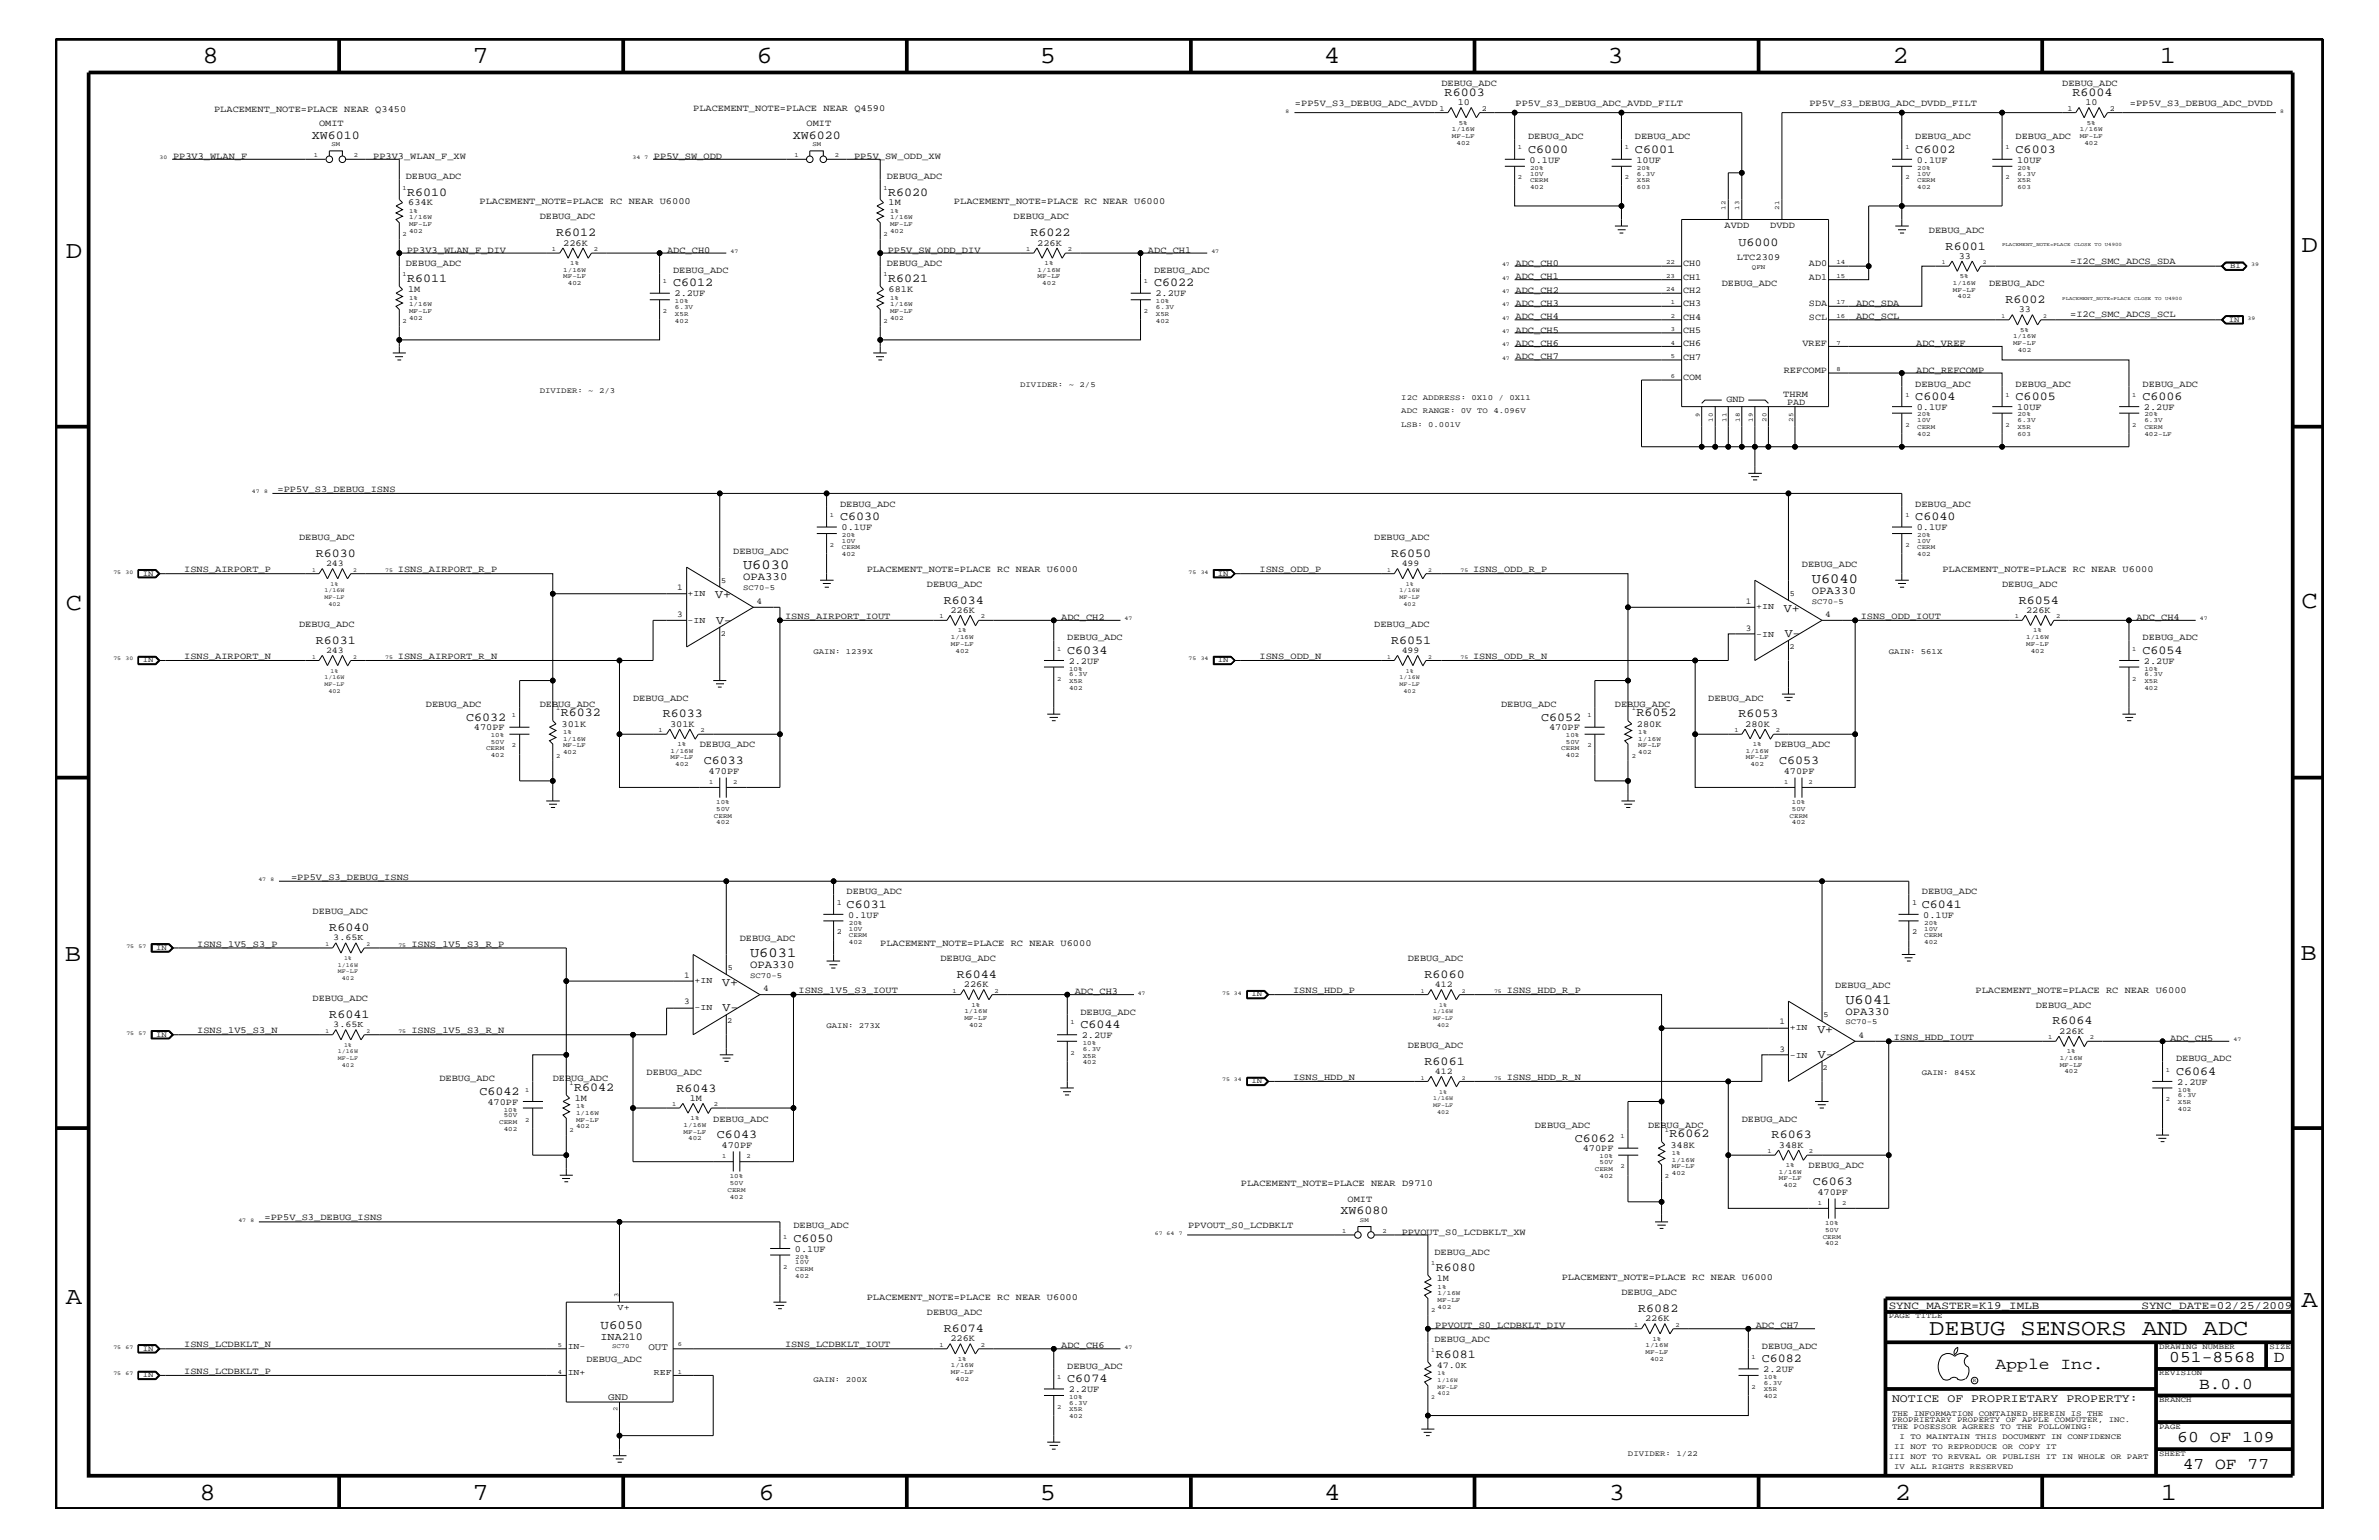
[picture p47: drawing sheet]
<svg xmlns="http://www.w3.org/2000/svg" width="432mm" height="279mm" viewBox="0 0 432 279" stroke-linecap="round" stroke-linejoin="round" font-family="sans-serif">
<defs><g id="words">
<g font-size="4.5">
<text x="36.7" y="11.5">8</text>
<text x="85.8" y="11.5">7</text>
<text x="137.3" y="11.5">6</text>
<text x="188.7" y="11.5">5</text>
<text x="240.3" y="11.5">4</text>
<text x="291.8" y="11.5">3</text>
<text x="343.5" y="11.5">2</text>
<text x="392" y="11.5">1</text>
<text x="11.9" y="46.8">D</text>
<text x="417.7" y="45.7">D</text>
<text x="11.9" y="110.6">C</text>
<text x="417.7" y="110.3">C</text>
<text x="11.8" y="174.3">B</text>
<text x="417.6" y="174.2">B</text>
<text x="11.9" y="236.7">A</text>
<text x="417.7" y="237.1">A</text>
<text x="36.2" y="272.1">8</text>
<text x="85.8" y="272.1">7</text>
<text x="137.7" y="272.1">6</text>
<text x="188.7" y="272.1">5</text>
<text x="240.4" y="272.1">4</text>
<text x="292" y="272.1">3</text>
<text x="343.9" y="272.1">2</text>
<text x="392.2" y="272.1">1</text>
</g>
<text font-size="4.1" x="350.2" y="242.3">DEBUG SENSORS AND ADC</text>
<g font-size="3">
<text x="362.2" y="248.4">Apple Inc.</text>
<text x="393.7" y="247.1">051-8568</text>
<text x="399.2" y="252">B.0.0</text>
<text x="412.7" y="247.1">D</text>
<text x="395.2" y="261.6">60 OF 109</text>
<text x="396.2" y="266.6">47 OF 77</text>
</g>
<g font-size="2.5">
<text x="134.9" y="103.3">U6030</text>
<text x="328.8" y="105.8">U6040</text>
<text x="136.1" y="173.7">U6031</text>
<text x="334.9" y="182.1">U6041</text>
</g>
<text font-size="2.3" x="109" y="241.1">U6050</text>
<g font-size="2.2">
<text x="262.2" y="17.4">R6003</text>
<text x="376.2" y="17.4">R6004</text>
<text x="56.6" y="25.2">XW6010</text>
<text x="143.9" y="25.2">XW6020</text>
<text x="277.4" y="27.7">C6000</text>
<text x="296.8" y="27.7">C6001</text>
<text x="347.6" y="27.7">C6002</text>
<text x="365.8" y="27.7">C6003</text>
<text x="73.9" y="35.5">R6010</text>
<text x="161.2" y="35.5">R6020</text>
<text x="100.9" y="42.9">R6012</text>
<text x="187" y="42.9">R6022</text>
<text x="315.6" y="44.6">U6000</text>
<text x="353.1" y="45.3">R6001</text>
<text x="73.9" y="51.3">R6011</text>
<text x="122.2" y="51.9">C6012</text>
<text x="161.2" y="51.3">R6021</text>
<text x="209.5" y="51.9">C6022</text>
<text x="364" y="55">R6002</text>
<text x="347.6" y="72.6">C6004</text>
<text x="365.8" y="72.6">C6005</text>
<text x="388.9" y="72.6">C6006</text>
<text x="152.5" y="94.3">C6030</text>
<text x="347.6" y="94.3">C6040</text>
<text x="57.3" y="101">R6030</text>
<text x="252.5" y="101">R6050</text>
<text x="129.8" y="108.6">V+</text>
<text x="130" y="113.2">V-</text>
<text x="171.3" y="109.5">R6034</text>
<text x="323.8" y="111">V+</text>
<text x="366.4" y="109.5">R6054</text>
<text x="57.3" y="116.8">R6031</text>
<text x="193.7" y="118.6">C6034</text>
<text x="252.5" y="116.8">R6051</text>
<text x="323.9" y="115.6">V-</text>
<text x="388.9" y="118.6">C6054</text>
<text x="84.6" y="130.8">C6032</text>
<text x="101.8" y="130">R6032</text>
<text x="120.3" y="130.2">R6033</text>
<text x="279.7" y="130.8">C6052</text>
<text x="297" y="130">R6052</text>
<text x="315.6" y="130.2">R6053</text>
<text x="127.8" y="138.6">C6033</text>
<text x="322.9" y="138.6">C6053</text>
<text x="153.7" y="164.7">C6031</text>
<text x="348.8" y="164.7">C6041</text>
<text x="59.8" y="168.9">R6040</text>
<text x="131.1" y="178.9">V+</text>
<text x="173.7" y="177.4">R6044</text>
<text x="258.6" y="177.4">R6060</text>
<text x="59.8" y="184.7">R6041</text>
<text x="131.1" y="183.5">V-</text>
<text x="372.5" y="185.9">R6064</text>
<text x="196.1" y="186.5">C6044</text>
<text x="329.9" y="187.4">V+</text>
<text x="329.9" y="192">V-</text>
<text x="104.2" y="197.9">R6042</text>
<text x="258.6" y="193.2">R6061</text>
<text x="395" y="195">C6064</text>
<text x="87" y="198.7">C6042</text>
<text x="122.8" y="198.1">R6043</text>
<text x="130.1" y="206.5">C6043</text>
<text x="285.8" y="207.1">C6062</text>
<text x="303" y="206.4">R6062</text>
<text x="321.6" y="206.5">R6063</text>
<text x="329" y="215">C6063</text>
<text x="243.3" y="220.3">XW6080</text>
<text x="144" y="225.3">C6050</text>
<text x="260.6" y="230.7">R6080</text>
<text x="297.3" y="238">R6082</text>
<text x="171.3" y="241.7">R6074</text>
<text x="193.7" y="250.7">C6074</text>
<text x="260.6" y="246.4">R6081</text>
<text x="319.8" y="247.1">C6082</text>
</g>
<text font-size="2.1" x="343.4" y="254.4">NOTICE OF PROPRIETARY PROPERTY:</text>
<g font-size="2">
<text x="134.9" y="105.3">OPA330</text>
<text x="328.8" y="107.7">OPA330</text>
<text x="136.1" y="175.6">OPA330</text>
<text x="334.9" y="184.1">OPA330</text>
<text x="342.8" y="237.4">SYNC_MASTER=K19_IMLB</text>
<text x="388.7" y="237.4">SYNC_DATE=02/25/2009</text>
</g>
<text font-size="1.9" x="109" y="243.1">INA210</text>
<g font-size="1.8">
<text x="117.7" y="244.9">OUT</text>
<text x="110.4" y="253.9">GND</text>
</g>
<g font-size="1.7">
<text x="261.6" y="15.6">DEBUG_ADC</text>
<text x="374.3" y="15.6">DEBUG_ADC</text>
<text x="38.9" y="20.3">PLACEMENT_NOTE=PLACE NEAR Q3450</text>
<text x="57.9" y="22.9">OMIT</text>
<text x="125.8" y="20.1">PLACEMENT_NOTE=PLACE NEAR Q4590</text>
<text x="146.4" y="22.9">OMIT</text>
<text x="235" y="19.2">=PP5V_S3_DEBUG_ADC_AVDD</text>
<text x="264.6" y="19.1">10</text>
<text x="275.1" y="19.2">PP5V_S3_DEBUG_ADC_AVDD_FILT</text>
<text x="328.4" y="19.2">PP5V_S3_DEBUG_ADC_DVDD_FILT</text>
<text x="378.5" y="19.1">10</text>
<text x="386.6" y="19.2">=PP5V_S3_DEBUG_ADC_DVDD</text>
<text x="31.4" y="28.9">PP3V3_WLAN_F</text>
<text x="67.7" y="28.9">PP3V3_WLAN_F_XW</text>
<text x="118.7" y="28.9">PP5V_SW_ODD</text>
<text x="155" y="28.9">PP5V_SW_ODD_XW</text>
<text x="277.4" y="25.3">DEBUG_ADC</text>
<text x="277.6" y="29.5">0.1UF</text>
<text x="296.8" y="25.3">DEBUG_ADC</text>
<text x="297" y="29.5">10UF</text>
<text x="347.6" y="25.3">DEBUG_ADC</text>
<text x="347.9" y="29.5">0.1UF</text>
<text x="365.8" y="25.3">DEBUG_ADC</text>
<text x="366.1" y="29.5">10UF</text>
<text x="73.7" y="32.5">DEBUG_ADC</text>
<text x="161" y="32.5">DEBUG_ADC</text>
<text x="74.1" y="37.3">634K</text>
<text x="87" y="37">PLACEMENT_NOTE=PLACE RC NEAR U6000</text>
<text x="98" y="39.8">DEBUG_ADC</text>
<text x="161.3" y="37.3">1M</text>
<text x="173.1" y="37">PLACEMENT_NOTE=PLACE RC NEAR U6000</text>
<text x="184" y="39.8">DEBUG_ADC</text>
<text x="313" y="41.4">AVDD</text>
<text x="321.3" y="41.4">DVDD</text>
<text x="73.8" y="45.8">PP3V3_WLAN_F_DIV</text>
<text x="102.2" y="44.6">226K</text>
<text x="121.1" y="45.8">ADC_CH0</text>
<text x="161.1" y="45.8">PP5V_SW_ODD_DIV</text>
<text x="188.3" y="44.6">226K</text>
<text x="208.4" y="45.8">ADC_CH1</text>
<text x="315.3" y="47.1">LTC2309</text>
<text x="350.1" y="42.3">DEBUG_ADC</text>
<text x="355.5" y="47">33</text>
<text x="375.8" y="47.9">=I2C_SMC_ADCS_SDA</text>
<text x="73.7" y="48.3">DEBUG_ADC</text>
<text x="74.1" y="53">1M</text>
<text x="122.2" y="49.6">DEBUG_ADC</text>
<text x="122.4" y="53.8">2.2UF</text>
<text x="161" y="48.3">DEBUG_ADC</text>
<text x="161.3" y="53">681K</text>
<text x="209.5" y="49.6">DEBUG_ADC</text>
<text x="209.7" y="53.8">2.2UF</text>
<text x="275.1" y="48.3">ADC_CH0</text>
<text x="275.1" y="50.7">ADC_CH1</text>
<text x="275.1" y="53.1">ADC_CH2</text>
<text x="305.5" y="48.3">CH0</text>
<text x="305.5" y="50.7">CH1</text>
<text x="305.5" y="53.2">CH2</text>
<text x="312.5" y="51.9">DEBUG_ADC</text>
<text x="328.3" y="48.3">AD0</text>
<text x="328.3" y="50.7">AD1</text>
<text x="361" y="51.9">DEBUG_ADC</text>
<text x="275.1" y="57.9">ADC_CH4</text>
<text x="275.1" y="55.6">ADC_CH3</text>
<text x="305.5" y="55.6">CH3</text>
<text x="305.5" y="58">CH4</text>
<text x="328.3" y="55.6">SDA</text>
<text x="328.3" y="58">SCL</text>
<text x="336.9" y="57.9">ADC_SCL</text>
<text x="336.9" y="55.6">ADC_SDA</text>
<text x="366.4" y="56.7">33</text>
<text x="375.8" y="57.6">=I2C_SMC_ADCS_SCL</text>
<text x="275.1" y="60.4">ADC_CH5</text>
<text x="275.1" y="65.2">ADC_CH7</text>
<text x="275.1" y="62.9">ADC_CH6</text>
<text x="305.5" y="60.4">CH5</text>
<text x="305.5" y="62.9">CH6</text>
<text x="305.5" y="65.3">CH7</text>
<text x="327.2" y="62.9">VREF</text>
<text x="347.8" y="62.9">ADC_VREF</text>
<text x="305.5" y="68.9">COM</text>
<text x="323.8" y="67.7">REFCOMP</text>
<text x="347.6" y="70.1">DEBUG_ADC</text>
<text x="347.8" y="67.7">ADC_REFCOMP</text>
<text x="365.8" y="70.1">DEBUG_ADC</text>
<text x="388.9" y="70.1">DEBUG_ADC</text>
<text x="313.4" y="73">GND</text>
<text x="323.7" y="72.1">THRM</text>
<text x="324.4" y="73.4">PAD</text>
<text x="347.9" y="74.4">0.1UF</text>
<text x="366.1" y="74.4">10UF</text>
<text x="389.1" y="74.4">2.2UF</text>
<text x="50.4" y="89.3">=PP5V_S3_DEBUG_ISNS</text>
<text x="152.5" y="92">DEBUG_ADC</text>
<text x="347.6" y="92">DEBUG_ADC</text>
<text x="54.3" y="98">DEBUG_ADC</text>
<text x="133.1" y="100.4">DEBUG_ADC</text>
<text x="152.7" y="96.2">0.1UF</text>
<text x="249.4" y="98">DEBUG_ADC</text>
<text x="347.9" y="96.2">0.1UF</text>
<text x="33.4" y="103.8">ISNS_AIRPORT_P</text>
<text x="72.2" y="103.8">ISNS_AIRPORT_R_P</text>
<text x="157.3" y="103.7">PLACEMENT_NOTE=PLACE RC NEAR U6000</text>
<text x="168.2" y="106.5">DEBUG_ADC</text>
<text x="228.6" y="103.8">ISNS_ODD_P</text>
<text x="267.4" y="103.8">ISNS_ODD_R_P</text>
<text x="327.1" y="102.9">DEBUG_ADC</text>
<text x="352.6" y="103.7">PLACEMENT_NOTE=PLACE RC NEAR U6000</text>
<text x="363.4" y="106.5">DEBUG_ADC</text>
<text x="54.3" y="113.7">DEBUG_ADC</text>
<text x="142.5" y="112.3">ISNS_AIRPORT_IOUT</text>
<text x="172.5" y="111.2">226K</text>
<text x="192.6" y="112.6">ADC_CH2</text>
<text x="249.4" y="113.7">DEBUG_ADC</text>
<text x="337.7" y="112.3">ISNS_ODD_IOUT</text>
<text x="367.7" y="111.2">226K</text>
<text x="387.8" y="112.6">ADC_CH4</text>
<text x="33.4" y="119.6">ISNS_AIRPORT_N</text>
<text x="72.2" y="119.6">ISNS_AIRPORT_R_N</text>
<text x="193.7" y="116.2">DEBUG_ADC</text>
<text x="228.6" y="119.6">ISNS_ODD_N</text>
<text x="267.4" y="119.6">ISNS_ODD_R_N</text>
<text x="388.9" y="116.2">DEBUG_ADC</text>
<text x="194" y="120.4">2.2UF</text>
<text x="389.1" y="120.4">2.2UF</text>
<text x="77.3" y="128.3">DEBUG_ADC</text>
<text x="98" y="128.3">DEBUG_ADC</text>
<text x="101.9" y="131.9">301K</text>
<text x="114.9" y="127.1">DEBUG_ADC</text>
<text x="121.6" y="131.9">301K</text>
<text x="272.5" y="128.3">DEBUG_ADC</text>
<text x="293.1" y="128.3">DEBUG_ADC</text>
<text x="297.1" y="131.9">280K</text>
<text x="310" y="127.1">DEBUG_ADC</text>
<text x="316.8" y="131.9">280K</text>
<text x="86" y="132.5">470PF</text>
<text x="127" y="135.6">DEBUG_ADC</text>
<text x="281.2" y="132.5">470PF</text>
<text x="322.2" y="135.6">DEBUG_ADC</text>
<text x="128.6" y="140.4">470PF</text>
<text x="323.8" y="140.4">470PF</text>
<text x="52.8" y="159.6">=PP5V_S3_DEBUG_ISNS</text>
<text x="56.7" y="165.9">DEBUG_ADC</text>
<text x="153.7" y="162.2">DEBUG_ADC</text>
<text x="153.9" y="166.5">0.1UF</text>
<text x="348.8" y="162.2">DEBUG_ADC</text>
<text x="349.1" y="166.5">0.1UF</text>
<text x="35.8" y="171.7">ISNS_1V5_S3_P</text>
<text x="74.7" y="171.7">ISNS_1V5_S3_R_P</text>
<text x="134.3" y="170.7">DEBUG_ADC</text>
<text x="159.8" y="171.6">PLACEMENT_NOTE=PLACE RC NEAR U6000</text>
<text x="170.7" y="174.4">DEBUG_ADC</text>
<text x="175" y="179.1">226K</text>
<text x="255.5" y="174.4">DEBUG_ADC</text>
<text x="333.1" y="179.3">DEBUG_ADC</text>
<text x="56.7" y="181.6">DEBUG_ADC</text>
<text x="144.9" y="180.2">ISNS_1V5_S3_IOUT</text>
<text x="195.1" y="180.4">ADC_CH3</text>
<text x="196.1" y="184.1">DEBUG_ADC</text>
<text x="234.7" y="180.2">ISNS_HDD_P</text>
<text x="273.5" y="180.2">ISNS_HDD_R_P</text>
<text x="358.6" y="180.1">PLACEMENT_NOTE=PLACE RC NEAR U6000</text>
<text x="369.5" y="182.9">DEBUG_ADC</text>
<text x="35.8" y="187.5">ISNS_1V5_S3_N</text>
<text x="74.7" y="187.5">ISNS_1V5_S3_R_N</text>
<text x="196.3" y="188.3">2.2UF</text>
<text x="255.5" y="190.2">DEBUG_ADC</text>
<text x="343.7" y="188.7">ISNS_HDD_IOUT</text>
<text x="373.8" y="187.6">226K</text>
<text x="393.9" y="188.9">ADC_CH5</text>
<text x="79.8" y="196.2">DEBUG_ADC</text>
<text x="100.3" y="196.2">DEBUG_ADC</text>
<text x="117.3" y="195">DEBUG_ADC</text>
<text x="234.7" y="195.9">ISNS_HDD_N</text>
<text x="273.5" y="195.9">ISNS_HDD_R_N</text>
<text x="395" y="192.6">DEBUG_ADC</text>
<text x="395.1" y="196.8">2.2UF</text>
<text x="88.5" y="200.4">470PF</text>
<text x="104.3" y="199.8">1M</text>
<text x="125.2" y="199.8">1M</text>
<text x="129.5" y="203.5">DEBUG_ADC</text>
<text x="316.1" y="203.5">DEBUG_ADC</text>
<text x="131" y="208.3">470PF</text>
<text x="278.6" y="204.7">DEBUG_ADC</text>
<text x="287.3" y="208.9">470PF</text>
<text x="299.1" y="204.7">DEBUG_ADC</text>
<text x="303.2" y="208.2">348K</text>
<text x="322.9" y="208.2">348K</text>
<text x="225.2" y="215.3">PLACEMENT_NOTE=PLACE NEAR D9710</text>
<text x="328.3" y="211.9">DEBUG_ADC</text>
<text x="48" y="221.4">=PP5V_S3_DEBUG_ISNS</text>
<text x="244.6" y="218">OMIT</text>
<text x="329.9" y="216.9">470PF</text>
<text x="144" y="222.9">DEBUG_ADC</text>
<text x="144.3" y="227.1">0.1UF</text>
<text x="215.6" y="222.9">PPVOUT_S0_LCDBKLT</text>
<text x="254.4" y="224.1">PPVOUT_S0_LCDBKLT_XW</text>
<text x="260.3" y="227.7">DEBUG_ADC</text>
<text x="260.8" y="232.4">1M</text>
<text x="283.5" y="232.2">PLACEMENT_NOTE=PLACE RC NEAR U6000</text>
<text x="157.3" y="235.8">PLACEMENT_NOTE=PLACE RC NEAR U6000</text>
<text x="168.2" y="238.6">DEBUG_ADC</text>
<text x="294.3" y="235">DEBUG_ADC</text>
<text x="298.6" y="239.7">226K</text>
<text x="33.4" y="244.5">ISNS_LCDBKLT_N</text>
<text x="142.5" y="244.5">ISNS_LCDBKLT_IOUT</text>
<text x="172.5" y="243.4">226K</text>
<text x="192.6" y="244.6">ADC_CH6</text>
<text x="260.3" y="243.5">DEBUG_ADC</text>
<text x="260.5" y="241">PPVOUT_S0_LCDBKLT_DIV</text>
<text x="318.7" y="241">ADC_CH7</text>
<text x="319.8" y="244.7">DEBUG_ADC</text>
<text x="33.4" y="249.3">ISNS_LCDBKLT_P</text>
<text x="106.4" y="247.1">DEBUG_ADC</text>
<text x="193.7" y="248.4">DEBUG_ADC</text>
<text x="320" y="248.9">2.2UF</text>
<text x="194" y="252.6">2.2UF</text>
</g>
<g font-size="1.6">
<text x="59.2" y="102.7">243</text>
<text x="122.9" y="107.1">1</text>
<text x="254.4" y="102.7">499</text>
<text x="122.9" y="112">3</text>
<text x="124.8" y="108.1">+IN</text>
<text x="124.8" y="113.1">-IN</text>
<text x="137.3" y="109.5">4</text>
<text x="316.9" y="109.5">1</text>
<text x="318.8" y="110.5">+IN</text>
<text x="331.3" y="112">4</text>
<text x="59.2" y="118.5">243</text>
<text x="254.4" y="118.5">499</text>
<text x="316.9" y="114.4">3</text>
<text x="318.8" y="115.5">-IN</text>
<text x="60.5" y="170.6">3.65K</text>
<text x="124.2" y="177.4">1</text>
<text x="126.1" y="178.4">+IN</text>
<text x="138.5" y="179.9">4</text>
<text x="260.4" y="179.1">412</text>
<text x="124.2" y="182.2">3</text>
<text x="126.1" y="183.3">-IN</text>
<text x="323" y="185.9">1</text>
<text x="60.5" y="186.4">3.65K</text>
<text x="323" y="190.8">3</text>
<text x="324.9" y="186.9">+IN</text>
<text x="324.9" y="191.9">-IN</text>
<text x="337.3" y="188.3">4</text>
<text x="260.4" y="194.8">412</text>
<text x="112.1" y="237.7">V+</text>
<text x="103" y="244.7">IN-</text>
<text x="103" y="249.5">IN+</text>
<text x="118.7" y="249.5">REF</text>
<text x="260.8" y="248.2">47.0K</text>
</g>
<g font-size="1.4">
<text x="261.3" y="20.1">1</text>
<text x="269" y="20.1">2</text>
<text x="375.2" y="20.1">1</text>
<text x="382.9" y="20.1">2</text>
<text x="404.8" y="48.7">BI</text>
<text x="404.5" y="58.4">IN</text>
<text x="98" y="71.3">DIVIDER: ~ 2/3</text>
<text x="185.2" y="70.1">DIVIDER: ~ 2/5</text>
<text x="254.3" y="75">ADC RANGE: 0V TO 4.096V</text>
<text x="254.3" y="72.6">I2C ADDRESS: 0X10 / 0X11</text>
<text x="254.3" y="77.4">LSB: 0.001V</text>
<text x="25.9" y="104.4">IN</text>
<text x="130.9" y="105.8">5</text>
<text x="134.9" y="107.1">SC70-5</text>
<text x="221.1" y="104.4">IN</text>
<text x="324.9" y="108.1">5</text>
<text x="328.8" y="109.5">SC70-5</text>
<text x="130.8" y="115.3">2</text>
<text x="147.7" y="118.6">GAIN: 1239X</text>
<text x="324.8" y="117.7">2</text>
<text x="342.8" y="118.6">GAIN: 561X</text>
<text x="25.9" y="120.2">IN</text>
<text x="221.1" y="120.2">IN</text>
<text x="151.9" y="164.1">1</text>
<text x="347" y="164.1">1</text>
<text x="28.4" y="172.3">IN</text>
<text x="151.9" y="169.5">2</text>
<text x="347" y="169.5">2</text>
<text x="132.1" y="176.1">5</text>
<text x="136.1" y="177.4">SC70-5</text>
<text x="132" y="185.6">2</text>
<text x="227.2" y="180.8">IN</text>
<text x="331" y="184.5">5</text>
<text x="334.9" y="185.9">SC70-5</text>
<text x="28.4" y="188.1">IN</text>
<text x="150" y="186.5">GAIN: 273X</text>
<text x="227.2" y="196.5">IN</text>
<text x="330.8" y="194.1">2</text>
<text x="348.8" y="195">GAIN: 845X</text>
<text x="342.8" y="239.2">PAGE TITLE</text>
<text x="25.9" y="245.1">IN</text>
<text x="391.9" y="244.7">DRAWING NUMBER</text>
<text x="411.9" y="244.7">SIZE</text>
<text x="25.9" y="249.9">IN</text>
<text x="147.7" y="250.7">GAIN: 200X</text>
<text x="391.9" y="249.5">REVISION</text>
<text x="343.4" y="256.8">THE INFORMATION CONTAINED HEREIN IS THE</text>
<text x="391.9" y="254.4">BRANCH</text>
<text x="343.4" y="259.3">THE POSESSOR AGREES TO THE FOLLOWING:</text>
<text x="343.4" y="258">PROPRIETARY PROPERTY OF APPLE COMPUTER, INC.</text>
<text x="343.8" y="262.9">II NOT TO REPRODUCE OR COPY IT</text>
<text x="344.8" y="261.1">I TO MAINTAIN THIS DOCUMENT IN CONFIDENCE</text>
<text x="391.9" y="259.3">PAGE</text>
<text x="295.5" y="264.1">DIVIDER: 1/22</text>
<text x="342.8" y="264.7">III NOT TO REVEAL OR PUBLISH IT IN WHOLE OR PART</text>
<text x="343.8" y="266.6">IV ALL RIGHTS RESERVED</text>
<text x="391.9" y="264.1">SHEET</text>
</g>
<g font-size="1.2">
<text x="263.5" y="23.8">1/16W</text>
<text x="264.8" y="22.6">5%</text>
<text x="377.5" y="23.8">1/16W</text>
<text x="378.8" y="22.6">5%</text>
<text x="56.9" y="28.6">1</text>
<text x="60.2" y="26.5">SM</text>
<text x="64.2" y="28.6">2</text>
<text x="144.2" y="28.6">1</text>
<text x="147.4" y="26.5">SM</text>
<text x="151.5" y="28.6">2</text>
<text x="263.5" y="25">MF-LF</text>
<text x="264.4" y="26.3">402</text>
<text x="275.5" y="27.1">1</text>
<text x="294.9" y="27.1">1</text>
<text x="345.9" y="27.1">1</text>
<text x="364" y="27.1">1</text>
<text x="377.5" y="25">MF-LF</text>
<text x="378.3" y="26.3">402</text>
<text x="73.1" y="34.4">1</text>
<text x="160.4" y="34.4">1</text>
<text x="275.5" y="32.5">2</text>
<text x="277.7" y="33">CERM</text>
<text x="277.7" y="34.2">402</text>
<text x="277.7" y="31.9">10V</text>
<text x="277.7" y="30.8">20%</text>
<text x="294.9" y="32.5">2</text>
<text x="297.1" y="31.9">6.3V</text>
<text x="297.1" y="33">X5R</text>
<text x="297.1" y="34.2">603</text>
<text x="297.1" y="30.8">20%</text>
<text x="345.9" y="32.5">2</text>
<text x="348" y="31.9">10V</text>
<text x="348" y="30.8">20%</text>
<text x="348" y="34.2">402</text>
<text x="348" y="33">CERM</text>
<text x="364" y="32.5">2</text>
<text x="366.2" y="34.2">603</text>
<text x="366.2" y="33">X5R</text>
<text x="366.2" y="31.9">6.3V</text>
<text x="366.2" y="30.8">20%</text>
<text x="74.3" y="41">MF-LF</text>
<text x="74.3" y="39.8">1/16W</text>
<text x="74.3" y="38.6">1%</text>
<text x="161.5" y="39.8">1/16W</text>
<text x="161.5" y="41">MF-LF</text>
<text x="161.5" y="38.6">1%</text>
<text x="313.2" y="38" transform="rotate(-90 313.2 38)">12</text>
<text x="315.6" y="38" transform="rotate(-90 315.6 38)">13</text>
<text x="322.9" y="38" transform="rotate(-90 322.9 38)">21</text>
<text x="73.1" y="42.9">2</text>
<text x="74.3" y="42.3">402</text>
<text x="100.2" y="45.5">1</text>
<text x="107.8" y="45.5">2</text>
<text x="160.4" y="42.9">2</text>
<text x="161.5" y="42.3">402</text>
<text x="186.3" y="45.5">1</text>
<text x="193.8" y="45.5">2</text>
<text x="302.4" y="47.9">22</text>
<text x="333.3" y="47.9">14</text>
<text x="73.1" y="50.2">1</text>
<text x="102.2" y="50.5">MF-LF</text>
<text x="102.2" y="49.3">1/16W</text>
<text x="103.1" y="51.7">402</text>
<text x="103.5" y="48">1%</text>
<text x="120.3" y="51.3">1</text>
<text x="160.4" y="50.2">1</text>
<text x="188.3" y="50.5">MF-LF</text>
<text x="188.3" y="49.3">1/16W</text>
<text x="189.2" y="51.7">402</text>
<text x="189.6" y="48">1%</text>
<text x="207.6" y="51.3">1</text>
<text x="302.4" y="50.4">23</text>
<text x="302.4" y="52.8">24</text>
<text x="318" y="48.9">QFN</text>
<text x="333.3" y="50.4">15</text>
<text x="354.5" y="51.7">1/16W</text>
<text x="354.5" y="52.9">MF-LF</text>
<text x="355.7" y="50.5">5%</text>
<text x="73.1" y="58.6">2</text>
<text x="74.3" y="58">402</text>
<text x="74.3" y="54.4">1%</text>
<text x="74.3" y="55.6">1/16W</text>
<text x="74.3" y="56.8">MF-LF</text>
<text x="120.3" y="56.8">2</text>
<text x="122.5" y="56.1">6.3V</text>
<text x="122.5" y="55">10%</text>
<text x="122.5" y="57.3">X5R</text>
<text x="122.5" y="58.5">402</text>
<text x="160.4" y="58.6">2</text>
<text x="161.5" y="56.8">MF-LF</text>
<text x="161.5" y="58">402</text>
<text x="161.5" y="54.4">1%</text>
<text x="161.5" y="55.6">1/16W</text>
<text x="207.6" y="56.8">2</text>
<text x="209.8" y="55">10%</text>
<text x="209.8" y="57.3">X5R</text>
<text x="209.8" y="56.1">6.3V</text>
<text x="209.8" y="58.5">402</text>
<text x="303.3" y="55.2">1</text>
<text x="303.3" y="57.7">2</text>
<text x="333.3" y="55.2">17</text>
<text x="333.3" y="57.7">16</text>
<text x="355.3" y="54.1">402</text>
<text x="303.3" y="60.1">3</text>
<text x="303.3" y="62.5">4</text>
<text x="303.3" y="64.9">5</text>
<text x="333.3" y="62.5">7</text>
<text x="365.4" y="61.4">1/16W</text>
<text x="365.4" y="62.6">MF-LF</text>
<text x="366.2" y="63.9">402</text>
<text x="366.6" y="60.2">5%</text>
<text x="303.3" y="68.5">6</text>
<text x="333.3" y="67.3">8</text>
<text x="345.9" y="72">1</text>
<text x="364" y="72">1</text>
<text x="387" y="72">1</text>
<text x="308.5" y="75.6" transform="rotate(-90 308.5 75.6)">9</text>
<text x="310.9" y="76.5" transform="rotate(-90 310.9 76.5)">10</text>
<text x="313.4" y="76.5" transform="rotate(-90 313.4 76.5)">11</text>
<text x="315.8" y="76.5" transform="rotate(-90 315.8 76.5)">18</text>
<text x="318.2" y="76.5" transform="rotate(-90 318.2 76.5)">19</text>
<text x="320.6" y="76.5" transform="rotate(-90 320.6 76.5)">20</text>
<text x="325.5" y="76.5" transform="rotate(-90 325.5 76.5)">25</text>
<text x="345.9" y="77.4">2</text>
<text x="348" y="76.7">10V</text>
<text x="348" y="75.6">20%</text>
<text x="348" y="77.9">CERM</text>
<text x="364" y="77.4">2</text>
<text x="366.2" y="76.7">6.3V</text>
<text x="366.2" y="75.6">20%</text>
<text x="366.2" y="77.9">X5R</text>
<text x="387" y="77.4">2</text>
<text x="389.2" y="75.6">20%</text>
<text x="389.2" y="76.7">6.3V</text>
<text x="389.2" y="77.9">CERM</text>
<text x="348" y="79.1">402</text>
<text x="366.2" y="79.1">603</text>
<text x="389.2" y="79.1">402-LF</text>
<text x="150.6" y="93.8">1</text>
<text x="345.9" y="93.8">1</text>
<text x="150.6" y="99.3">2</text>
<text x="152.8" y="99.7">CERM</text>
<text x="152.8" y="101">402</text>
<text x="152.8" y="97.4">20%</text>
<text x="152.8" y="98.5">10V</text>
<text x="345.9" y="99.3">2</text>
<text x="348" y="99.7">CERM</text>
<text x="348" y="101">402</text>
<text x="348" y="98.5">10V</text>
<text x="348" y="97.4">20%</text>
<text x="170.5" y="112.2">1</text>
<text x="178.1" y="112.2">2</text>
<text x="365.7" y="112.2">1</text>
<text x="373.2" y="112.2">2</text>
<text x="172.6" y="115.9">1/16W</text>
<text x="172.6" y="117.2">MF-LF</text>
<text x="173.4" y="118.4">402</text>
<text x="173.9" y="114.8">1%</text>
<text x="191.9" y="118.1">1</text>
<text x="367.7" y="117.2">MF-LF</text>
<text x="367.7" y="115.9">1/16W</text>
<text x="368.6" y="118.4">402</text>
<text x="369" y="114.8">1%</text>
<text x="387" y="118.1">1</text>
<text x="191.9" y="123.5">2</text>
<text x="194.1" y="122.7">6.3V</text>
<text x="194.1" y="121.7">10%</text>
<text x="194.1" y="124">X5R</text>
<text x="194.1" y="125.2">402</text>
<text x="387" y="123.5">2</text>
<text x="389.2" y="121.7">10%</text>
<text x="389.2" y="124">X5R</text>
<text x="389.2" y="122.7">6.3V</text>
<text x="389.2" y="125.2">402</text>
<text x="92.9" y="130.2">1</text>
<text x="100.9" y="128.9">1</text>
<text x="288.1" y="130.2">1</text>
<text x="296.2" y="128.9">1</text>
<text x="88.2" y="136.1">CERM</text>
<text x="89.1" y="137.3">402</text>
<text x="89.1" y="133.8">10%</text>
<text x="89.1" y="134.9">50V</text>
<text x="92.9" y="135.6">2</text>
<text x="100.9" y="137.4">2</text>
<text x="102.2" y="134.4">1/16W</text>
<text x="102.2" y="133.2">1%</text>
<text x="102.2" y="136.8">402</text>
<text x="102.2" y="135.6">MF-LF</text>
<text x="119.5" y="132.8">1</text>
<text x="121.7" y="136.6">1/16W</text>
<text x="121.7" y="137.8">MF-LF</text>
<text x="123" y="135.3">1%</text>
<text x="127.2" y="132.8">2</text>
<text x="283.4" y="136.1">CERM</text>
<text x="284.2" y="134.9">50V</text>
<text x="284.2" y="133.8">10%</text>
<text x="284.2" y="137.3">402</text>
<text x="288.1" y="135.6">2</text>
<text x="296.2" y="137.4">2</text>
<text x="297.3" y="133.2">1%</text>
<text x="297.3" y="135.6">MF-LF</text>
<text x="297.3" y="136.8">402</text>
<text x="297.3" y="134.4">1/16W</text>
<text x="314.8" y="132.8">1</text>
<text x="316.9" y="137.8">MF-LF</text>
<text x="316.9" y="136.6">1/16W</text>
<text x="318.1" y="135.3">1%</text>
<text x="322.3" y="132.8">2</text>
<text x="122.6" y="139">402</text>
<text x="128.7" y="142.3">1</text>
<text x="133.1" y="142.3">2</text>
<text x="317.7" y="139">402</text>
<text x="323.9" y="142.3">1</text>
<text x="328.3" y="142.3">2</text>
<text x="129.6" y="148.4">CERM</text>
<text x="130" y="149.5">402</text>
<text x="130" y="145.9">10%</text>
<text x="130" y="147.1">50V</text>
<text x="324.8" y="148.4">CERM</text>
<text x="325.2" y="147.1">50V</text>
<text x="325.2" y="149.5">402</text>
<text x="325.2" y="145.9">10%</text>
<text x="154.1" y="167.8">20%</text>
<text x="349.2" y="167.8">20%</text>
<text x="154.1" y="171.2">402</text>
<text x="154.1" y="168.9">10V</text>
<text x="154.1" y="170">CERM</text>
<text x="349.2" y="171.2">402</text>
<text x="349.2" y="168.9">10V</text>
<text x="349.2" y="170">CERM</text>
<text x="172.9" y="180.1">1</text>
<text x="175" y="185">MF-LF</text>
<text x="175" y="183.8">1/16W</text>
<text x="176.3" y="182.7">1%</text>
<text x="180.5" y="180.1">2</text>
<text x="194.3" y="185.9">1</text>
<text x="175.9" y="186.3">402</text>
<text x="194.3" y="191.4">2</text>
<text x="196.5" y="189.5">10%</text>
<text x="196.5" y="191.9">X5R</text>
<text x="196.5" y="190.6">6.3V</text>
<text x="371.8" y="188.6">1</text>
<text x="375.1" y="191.1">1%</text>
<text x="379.3" y="188.6">2</text>
<text x="103.4" y="196.8">1</text>
<text x="196.5" y="193.1">402</text>
<text x="373.8" y="193.6">MF-LF</text>
<text x="373.8" y="192.3">1/16W</text>
<text x="374.7" y="194.8">402</text>
<text x="393.1" y="194.4">1</text>
<text x="90.6" y="204">CERM</text>
<text x="91.4" y="201.7">10%</text>
<text x="91.4" y="202.7">50V</text>
<text x="95.3" y="203.5">2</text>
<text x="95.3" y="198.1">1</text>
<text x="104.6" y="202.3">1/16W</text>
<text x="104.6" y="201">1%</text>
<text x="104.6" y="203.5">MF-LF</text>
<text x="122" y="200.7">1</text>
<text x="125.3" y="203.2">1%</text>
<text x="129.5" y="200.7">2</text>
<text x="393.1" y="199.8">2</text>
<text x="395.3" y="199.1">6.3V</text>
<text x="395.3" y="198.1">10%</text>
<text x="395.3" y="200.3">X5R</text>
<text x="395.3" y="201.5">402</text>
<text x="91.4" y="205.2">402</text>
<text x="103.4" y="205.3">2</text>
<text x="104.6" y="204.7">402</text>
<text x="124.1" y="204.4">1/16W</text>
<text x="124.1" y="205.7">MF-LF</text>
<text x="124.9" y="206.9">402</text>
<text x="294.1" y="206.5">1</text>
<text x="302.2" y="205.3">1</text>
<text x="303.4" y="209.6">1%</text>
<text x="320.8" y="209.2">1</text>
<text x="328.3" y="209.2">2</text>
<text x="131.1" y="210.2">1</text>
<text x="132.5" y="215">50V</text>
<text x="132.5" y="213.8">10%</text>
<text x="135.5" y="210.2">2</text>
<text x="289.5" y="212.5">CERM</text>
<text x="290.3" y="211.3">50V</text>
<text x="290.3" y="213.6">402</text>
<text x="290.3" y="210.2">10%</text>
<text x="294.1" y="211.9">2</text>
<text x="302.2" y="213.8">2</text>
<text x="303.4" y="211.9">MF-LF</text>
<text x="303.4" y="210.8">1/16W</text>
<text x="303.4" y="213.2">402</text>
<text x="322.9" y="214.2">MF-LF</text>
<text x="322.9" y="213">1/16W</text>
<text x="323.7" y="215.3">402</text>
<text x="324.1" y="211.7">1%</text>
<text x="132" y="216.2">CERM</text>
<text x="132.5" y="217.5">402</text>
<text x="246.8" y="221.7">SM</text>
<text x="329.9" y="218.6">1</text>
<text x="334.3" y="218.6">2</text>
<text x="142.2" y="224.7">1</text>
<text x="243.6" y="223.7">1</text>
<text x="250.9" y="223.7">2</text>
<text x="330.8" y="224.7">CERM</text>
<text x="331.3" y="222.3">10%</text>
<text x="331.3" y="225.9">402</text>
<text x="331.3" y="223.5">50V</text>
<text x="142.2" y="230.2">2</text>
<text x="144.4" y="231.8">402</text>
<text x="144.4" y="228.4">20%</text>
<text x="144.4" y="230.7">CERM</text>
<text x="144.4" y="229.4">10V</text>
<text x="259.8" y="229.6">1</text>
<text x="260.9" y="233.8">1%</text>
<text x="112.3" y="235.2" transform="rotate(-90 112.3 235.2)">3</text>
<text x="259.8" y="238">2</text>
<text x="260.9" y="236.2">MF-LF</text>
<text x="260.9" y="237.4">402</text>
<text x="260.9" y="235">1/16W</text>
<text x="101.3" y="244.4">5</text>
<text x="111.1" y="244.5">SC70</text>
<text x="123" y="244.2">6</text>
<text x="170.5" y="244.4">1</text>
<text x="178.1" y="244.4">2</text>
<text x="296.6" y="240.7">1</text>
<text x="298.7" y="245.6">MF-LF</text>
<text x="298.7" y="244.5">1/16W</text>
<text x="299.9" y="243.3">1%</text>
<text x="304.1" y="240.7">2</text>
<text x="101.3" y="249.2">4</text>
<text x="123" y="249.2">1</text>
<text x="172.6" y="248.1">1/16W</text>
<text x="172.6" y="249.3">MF-LF</text>
<text x="173.4" y="250.6">402</text>
<text x="173.9" y="246.9">1%</text>
<text x="191.9" y="250.1">1</text>
<text x="299.5" y="246.9">402</text>
<text x="317.9" y="252">2</text>
<text x="317.9" y="246.5">1</text>
<text x="320.1" y="251.2">6.3V</text>
<text x="320.1" y="250.1">10%</text>
<text x="112.1" y="256" transform="rotate(-90 112.1 256)">2</text>
<text x="191.9" y="255.6">2</text>
<text x="194.1" y="254.9">6.3V</text>
<text x="194.1" y="253.8">10%</text>
<text x="194.1" y="256.1">X5R</text>
<text x="194.1" y="257.3">402</text>
<text x="320.1" y="252.4">X5R</text>
<text x="320.1" y="253.7">402</text>
</g>
<g font-size="1.1">
<text x="352.5" y="47.9">1</text>
<text x="359.9" y="47.9">2</text>
<text x="363.3" y="57.7">1</text>
<text x="370.8" y="57.7">2</text>
<text x="56.6" y="103.7">1</text>
<text x="58.9" y="107.5">1/16W</text>
<text x="60" y="106.3">1%</text>
<text x="64.1" y="103.7">2</text>
<text x="251.8" y="103.7">1</text>
<text x="254" y="107.5">1/16W</text>
<text x="255.1" y="106.3">1%</text>
<text x="259.2" y="103.7">2</text>
<text x="58.9" y="108.7">MF-LF</text>
<text x="59.6" y="109.9">402</text>
<text x="254" y="108.7">MF-LF</text>
<text x="254.8" y="109.9">402</text>
<text x="56.6" y="119.5">1</text>
<text x="64.1" y="119.5">2</text>
<text x="251.8" y="119.5">1</text>
<text x="259.2" y="119.5">2</text>
<text x="58.9" y="124.4">MF-LF</text>
<text x="58.9" y="123.2">1/16W</text>
<text x="59.6" y="125.7">402</text>
<text x="60" y="122">1%</text>
<text x="254" y="124.4">MF-LF</text>
<text x="254" y="123.2">1/16W</text>
<text x="254.8" y="125.7">402</text>
<text x="255.1" y="122">1%</text>
<text x="59.1" y="171.6">1</text>
<text x="66.5" y="171.6">2</text>
<text x="61.3" y="176.6">MF-LF</text>
<text x="61.3" y="175.4">1/16W</text>
<text x="62.1" y="177.7">402</text>
<text x="62.4" y="174.2">1%</text>
<text x="257.9" y="180.1">1</text>
<text x="260.1" y="185">MF-LF</text>
<text x="260.1" y="183.8">1/16W</text>
<text x="261.2" y="182.7">1%</text>
<text x="265.3" y="180.1">2</text>
<text x="59.1" y="187.4">1</text>
<text x="61.3" y="191.1">1/16W</text>
<text x="62.4" y="189.9">1%</text>
<text x="66.5" y="187.4">2</text>
<text x="260.9" y="186.3">402</text>
<text x="61.3" y="192.3">MF-LF</text>
<text x="62.1" y="193.6">402</text>
<text x="257.9" y="195.9">1</text>
<text x="265.3" y="195.9">2</text>
<text x="260.1" y="200.9">MF-LF</text>
<text x="260.1" y="199.6">1/16W</text>
<text x="260.9" y="202">402</text>
<text x="261.2" y="198.4">1%</text>
<text x="259.8" y="245.3">1</text>
<text x="260.9" y="252">MF-LF</text>
<text x="260.9" y="249.5">1%</text>
<text x="260.9" y="250.7">1/16W</text>
<text x="259.8" y="253.8">2</text>
<text x="260.9" y="253.2">402</text>
</g>
<g font-size="1">
<text x="233.3" y="20.4">8</text>
<text x="413.9" y="20.4">8</text>
<text x="29" y="28.9">30</text>
<text x="114.8" y="28.9">34</text>
<text x="117" y="28.9">7</text>
<text x="132.6" y="45.9">47</text>
<text x="219.9" y="45.9">47</text>
<text x="272.6" y="50.7">47</text>
<text x="272.6" y="53.2">47</text>
<text x="272.6" y="48.3">47</text>
<text x="408.6" y="48.3">39</text>
<text x="272.6" y="55.6">47</text>
<text x="272.6" y="58">47</text>
<text x="407.9" y="58">39</text>
<text x="272.6" y="60.4">47</text>
<text x="272.6" y="62.9">47</text>
<text x="272.6" y="65.3">47</text>
<text x="45.7" y="89.5">47</text>
<text x="47.9" y="89.5">8</text>
<text x="20.6" y="104.1">75</text>
<text x="22.8" y="104.1">30</text>
<text x="69.9" y="103.8">75</text>
<text x="215.7" y="104.1">75</text>
<text x="217.9" y="104.1">34</text>
<text x="265.1" y="103.8">75</text>
<text x="204.1" y="112.6">47</text>
<text x="399.3" y="112.6">47</text>
<text x="20.6" y="119.8">75</text>
<text x="22.8" y="119.8">30</text>
<text x="69.9" y="119.6">75</text>
<text x="215.7" y="119.8">75</text>
<text x="217.9" y="119.8">34</text>
<text x="265.1" y="119.6">75</text>
<text x="46.9" y="159.9">47</text>
<text x="49.1" y="159.9">8</text>
<text x="22.9" y="172">75</text>
<text x="25.1" y="172">57</text>
<text x="72.3" y="171.7">75</text>
<text x="206.5" y="180.5">47</text>
<text x="221.8" y="180.5">75 34</text>
<text x="271.2" y="180.2">75</text>
<text x="22.9" y="187.7">75</text>
<text x="25.1" y="187.7">57</text>
<text x="72.3" y="187.5">75</text>
<text x="405.4" y="188.9">47</text>
<text x="221.8" y="196.2">75 34</text>
<text x="271.2" y="195.9">75</text>
<text x="43.3" y="221.7">47</text>
<text x="45.5" y="221.7">8</text>
<text x="209.6" y="224.1">67 64</text>
<text x="214" y="224.1">7</text>
<text x="20.6" y="244.7">75</text>
<text x="22.8" y="244.7">67</text>
<text x="204.1" y="244.7">47</text>
<text x="20.6" y="249.5">75</text>
<text x="22.8" y="249.5">67</text>
<text x="358.1" y="250.7">R</text>
</g>
<g font-size=".9">
<text x="363.4" y="44.6">PLACEMENT_NOTE=PLACE CLOSE TO U4900</text>
<text x="374.3" y="54.4">PLACEMENT_NOTE=PLACE CLOSE TO U4900</text>
</g>
</g></defs>
<g fill="none" stroke="#000" stroke-width=".18">
<path d="M31.2 28.9h27.9M59.8 28.3v-.9h2.3v.9M62.7 28.9h9.8v7.3l.6 .6-1.2 .6 1.2 .6-1.2 .6 1.2 .6-1.2 .6 .6 .6v11.5l.6 .6-1.2 .7 1.2 .6-1.2 .6 1.2 .6-1.2 .6 .6 .6v5.5h47.2v-7.3M118.5 28.9h27.9M147 28.3v-.9h2.4v.9M150 28.9h9.8v7.3l.6 .6-1.2 .6 1.2 .6-1.2 .6 1.2 .6-1.2 .6 .6 .6v5.5h27.8l.6-.9 .9 1.8 1-1.8 .9 1.8 .9-1.8 .9 1.8 .6-.9h25.7M235 20.4h27.8l.6-.9 .9 1.9 .9-1.9 .9 1.9 .9-1.9 1 1.9 .6-1h6.3v8.5M273.1 30.2h3.7M273.1 28.9h3.7M274.9 30.2v7.2h19.4v-7.2M274.9 20.4h19.4v8.5M292.5 30.2h3.7"/>
<path d="M292.5 28.9h3.7M294.3 20.4h21.8v19.4M294.3 37.4v3.6M305.2 39.8h26.7v34h-26.7zM316.1 31.4h-2.4v8.4M343.4 30.2h3.6M343.4 28.9h3.6M345.2 30.2v7.2h-6v10.9h-7.3M345.2 20.4h-21.8v19.4M361.6 30.2h3.7M361.6 28.9h3.7M363.4 20.4v8.5"/>
<path d="M363.4 30.2v7.2h-18.2v3.6M413.1 20.4h-30.6l-.6 1-.9-1.9-.9 1.9-1-1.9-.8 1.9-.9-1.9-.6 .9h-31.6v8.5M72.5 45.9h29.1l.6-.9 .9 1.8 .9-1.8 .9 1.8 .9-1.8 1 1.8 .6-.9h12.3v7.3M117.9 53.2h3.7M117.9 54.4h3.7M119.7 45.9h12.1M159.8 45.9v6l.6 .6-1.2 .7 1.2 .6-1.2 .6 1.2 .6-1.2 .6 .6 .6v5.5h47.2v-7.3M205.2 53.2h3.7M205.2 54.4h3.7M207 45.9v7.3M274.9 58h30.3M274.9 55.6h30.3"/>
<path d="M274.9 53.2h30.3M274.9 50.7h30.3M274.9 48.3h30.3M293.1 41h2.4M293.6 41.7h1.5M294 42.3h.6M331.9 58h32.8l.6-.9 .9 1.9 .8-1.9 1 1.9 .9-1.9 .9 1.9 .6-1h33M339.2 48.3v2.4h-7.3M344 41h2.5M344.5 41.7h1.4M344.8 42.3h.8M358.9 49.2l-.9-1.8-1 1.8-.9-1.8-.8 1.8-1-1.8-.6 .9h-4.9v7.3h-16.9"/>
<path d="M403.2 58l.7-.7h3.3v1.5h-3.3zM403.4 48.3l.6-.6h3.1l.7 .6-.7 .7h-3.1zM403.4 48.3l.6-.6h3.1l.6 .6-.6 .6h-3.1zM403.4 48.3h-43.9l-.6 1M404 57.3l-.6 .7 .6 .7M407.1 57.4h-3.1l-.6 .6 .6 .6h3.1M407.1 57.3v1.4M407.2 57.3h-3.3l-.6 .7 .6 .7h3.3M407.8 48.3l-.7-.7h-3.2l-.6 .7 .6 .8M407.8 48.3l-.7 .8h-3.2M407.8 48.3l-.6-.8h-3.3l-.7 .8 .7 .8M407.8 48.3l-.6 .8h-3.3"/>
<path d="M71.3 64h2.4M71.7 64.7h1.5M72.1 65.3h.7M72.5 61.7v2.3M158.5 64h2.5M159 64.7h1.4M159.4 65.3h.7M159.8 61.7v2.3M274.9 65.3h30.3M274.9 62.9h30.3M274.9 60.4h30.3M305.2 68.9h-7.3v12.2h11v-7.3"/>
<path d="M311.3 73.8v7.3h2.4v-7.3M312.5 72.6h-3l-.6 .6M316.1 73.8v7.3h2.4v-7.3M317.3 72.6h3.1l.6 .6M321 73.8v7.3h4.8v-7.3M331.9 62.9h31.5v2.4h23v8.5M331.9 67.7h13.3v6.1M343.4 73.8h3.6M343.4 75h3.6M345.2 75v6.1h18.2v-6.1M345.2 67.7h18.2v6.1M361.6 73.8h3.7"/>
<path d="M361.6 75h3.7M384.6 73.8h3.7M384.6 75h3.7M386.4 75v6.1h-23M49.4 89.5h81.2v17M130.6 89.5h19.4v6.1M148.3 96.8h3.6M148.3 95.6h3.6M150 89.5h174.6v19.4M150 96.8v8.5M308.9 81.1h2.4M313.7 81.1h2.4"/>
<path d="M317.3 85.9h2.5M317.8 86.5h1.5M318.2 87.1h.7M321 81.1h-2.5v4.8M324.6 89.5h20.6v6.1M325.8 81.1h19.4M343.4 96.8h3.6M343.4 95.6h3.6M345.2 96.8v8.5M25.1 103.3h3.2l.7 .8-.7 .7h-3.2zM25.1 119.1h3.2l.7 .7-.7 .8h-3.2zM25.1 104.8h3.2"/>
<path d="M25.1 103.4h3.2M25.1 119.2h3.2M25.1 103.4v1.4M25.1 119.2v1.3M25.1 103.5h3.1l.6 .6M25.1 119.2h3.1l.6 .6M28.3 103.4l.6 .7-.6 .7M28.3 103.4l.7 .7-.7 .7M28.3 119.2l.6 .6-.6 .7M28.3 119.2l.7 .6-.7 .7M28.8 104.1h29.1l.6-.9 .9 1.8 1-1.8 .9 1.8 .8-1.8 1 1.8 .6-.9h36.6v3.6h24.3M28.8 104.1l-.6 .6h-3.1"/>
<path d="M28.8 119.8h29.1l.6-.9 .9 1.9 1-1.9 .9 1.9 .8-1.9 1 1.9M28.8 119.8l-.6 .6h-3.1M100.3 107.7v23.1l.6 .5-1.2 .6 1.2 .6-1.2 .7 1.2 .6-1.2 .6 .6 .6v10.3M112.4 119.8v23.1h18.2M124.6 112.6h-6.1v7.2h-54.8l-.6 1M130.6 113.7v9.8M136.7 110.2l-12.1-7.3v14.5l12.1-7.2h4.9v2.4h30.3l.6-1 .9 1.9 .9-1.9 .9 1.9 .9-1.9 .9 1.9M141.6 112.6v30.3h-9.8M148.8 105.3h2.5M149.4 105.9h1.4M149.7 106.5h.8M189.5 119.8h3.6"/>
<path d="M191.3 112.6v7.2M203.4 112.6h-25.8l-.6 1M220.2 103.3h3.2l.8 .8-.8 .7h-3.2zM220.2 119.1h3.2l.8 .7-.8 .8h-3.2zM220.3 103.4h3.1l.7 .7-.7 .7h-3.1zM220.3 119.2h3.1l.7 .6-.7 .7h-3.1zM220.4 103.5h3l.6 .6-.6 .6h-3zM220.4 119.2h3l.6 .6-.6 .6h-3zM224 104.1h29.1l.6-.9 .9 1.8 .9-1.8 1 1.8 .8-1.8 .9 1.8 .6-.9h36.7v6.1h23M224 119.8h29.1l.6-.9 .9 1.9 .9-1.9 1 1.9 .8-1.9 .9 1.9M295.5 110.2v20.6l.7 .5-1.3 .6 1.3 .6-1.3 .7 1.3 .6-1.3 .6 .6 .6v10.3M307.7 119.8v13.4"/>
<path d="M318.5 115h-4.8v4.8h-54.9l-.6 1M324.6 116.2v9.7M330.7 112.6l-12.2-7.3v14.5l12.2-7.2h36.3l.6-1 1 1.9 .9-1.9 .9 1.9 .9-1.9 .9 1.9M336.7 112.6v20.6h-14.8l-.6 .9M344 105.3h2.5M344.5 105.9h1.4M344.8 106.5h.8M384.6 119.8h3.7M386.4 112.6v7.2M398.5 112.6h-25.7l-.6 1M25.1 120.5h3.2M92.5 133.2h3.6"/>
<path d="M92.5 131.9h3.6M94.3 133.2v8.5h6M100.3 123.5h-6v8.4M112.4 133.2h8.6l.6-.9 .9 1.8 .9-1.8 .9 1.8 .9-1.8 1 1.8M129.5 123.5h2.3M130 124.1h1.4M130.3 124.7h.7M141.6 133.2h-14.9l-.5 .9M189.5 121h3.6M190.1 129.6h2.3M190.5 130.2h1.5M190.9 130.8h.7"/>
<path d="M191.3 121v8.6M287.6 133.2h3.7M287.6 131.9h3.7M289.5 133.2v8.5h6M295.5 123.5h-6v8.4M321.3 134.1l-.9-1.8-1 1.8-.9-1.8-.8 1.8-1-1.8-.6 .9h-8.4v9.7h18.1M323.4 125.9h2.4M323.9 126.5h1.5M324.3 127.1h.7M336.7 133.2v9.7h-9.6M384.6 121h3.7M385.2 129.6h2.5"/>
<path d="M385.7 130.2h1.5M386.1 130.8h.7M386.4 121v8.6M50.6 159.9h81.2v16.9M99.1 145.3h2.5M99.7 145.9h1.4M100 146.5h.8M130.6 141.1v3.6M131.8 159.9h19.5v6M131.8 141.1v3.6M151.3 159.9h179.4v25.4M294.3 145.3h2.5"/>
<path d="M294.8 145.9h1.4M295.1 146.5h.8M325.8 141.1v3.6M327.1 141.1v3.6M330.7 159.9h15.8v6M27.4 171.2h3.3l.8 .8-.8 .7h-3.3zM27.5 171.2v1.5h3.1M27.6 172.7v-1.4h3l.7 .7-.7 .7M27.6 171.4h3l.6 .6M30.6 171.2l.8 .8-.8 .7M31.2 172l-.6 .6h-3M31.2 172h29.2l.6-.9 .9 1.8 .8-1.8 1 1.8 .9-1.8 .9 1.8 .6-.9h36.7v6"/>
<path d="M125.8 178h-23v13.4M149.4 167.1h3.7M149.4 165.9h3.7M150 174.4h2.5M150.5 175h1.5M150.9 175.6h.7M151.3 167.1v7.3M226.3 179.7h3.2l.8 .8-.8 .7h-3.2zM226.3 179.8h3.2l.7 .7-.7 .6h-3.2M226.4 179.8v1.3M226.4 179.9h3l.6 .6M229.4 179.8l.7 .7-.7 .6"/>
<path d="M344.6 167.1h3.6M344.6 165.9h3.6M345.2 173.2h2.4M345.7 173.8h1.4M346.1 174.4h.7M346.5 167.1v6.1M27.4 187h3.3l.8 .7-.8 .8h-3.3zM27.6 187.1v1.3M27.6 187.1h3l.6 .6M30.6 187.1h-3.1v1.3h3.1M30.6 187.1l.7 .6-.7 .7M30.6 187.1l.8 .6-.8 .7"/>
<path d="M31.2 187.7l-.6 .6h-3M31.2 187.7h29.2l.6-.9 .9 1.9 .8-1.9 1 1.9 .9-1.9 .9 1.9 .6-1h48.8M94.9 199.8h3.7M96.7 199.8v-8.4h6.1v7.3l.6 .5-1.2 .6 1.2 .6-1.2 .6 1.2 .7-1.2 .6 .6 .6v10.3M125.8 182.9h-4.8v4.8h-6.1v13.3h8.5l.6-.8 .9 1.8 .9-1.8 .9 1.8 .9-1.8 .9 1.8M130.6 191.4h2.5M131.1 192h1.5M131.5 192.6h.7M131.8 184.1v7.3M137.9 180.5l-12.1-7.3v14.5l12.1-7.2h36.4l.6-1 1 1.9 .8-1.9 .9 1.9 1-1.9 .9 1.9 .6-.9h25.7M144 180.5v30.3h-9.7M191.9 188.9h3.6"/>
<path d="M191.9 187.7h3.6M192.4 197.4h2.5M193 198.1h1.4M193.3 198.7h.8M193.7 180.5v7.2M193.7 188.9v8.5M226.3 195.4h3.2l.8 .8-.8 .8h-3.2zM226.3 195.5h3.2l.7 .7-.7 .7h-3.2M226.4 195.5v1.4M226.4 195.6h3l.6 .6M229.4 195.5l.7 .7-.7 .7M230 180.5h29.2l.6-1 .9 1.9 .9-1.9 .9 1.9 .9-1.9 .9 1.9 .6-.9h36.7v6h23"/>
<path d="M230 196.2h29.2l.6-.9 .9 1.8 .9-1.8 .9 1.8 .9-1.8 .9 1.8M230 180.5l-.6 .5h-3M230 196.2l-.6 .6h-3M301.6 186.5v20.6l.6 .6-1.2 .6 1.2 .6-1.2 .7 1.2 .6-1.2 .6 .6 .6v10.3M301.6 199.8h-6.1v8.5M313.7 196.2v13.4M324.6 191.4h-4.8v4.8h-54.9l-.6 1M329.4 199.8h2.5M330.7 192.6v7.2M336.7 188.9l-12.1-7.3v14.6l12.1-7.3h36.4l.6-.9 1 1.9 .8-1.9 .9 1.9 1-1.9 .9 1.9M342.8 188.9v30.3h-9.7M390.7 197.4h3.6"/>
<path d="M390.7 196.2h3.6M392.5 188.9v7.3M392.5 197.4v8.5M404.6 188.9h-25.7l-.6 1M94.9 201h3.7M96.7 201v8.6h6.1M101.6 213.2h2.4M102 213.8h1.5M102.4 214.4h.7M114.9 201v9.8h18.2M133.1 208.9v3.6M134.3 208.9v3.6"/>
<path d="M144 201h-14.9l-.6 1M293.7 209.6h3.6M293.7 208.3h3.6M295.5 209.6v8.4h6.1M329.9 200.4h1.5M330.3 201h.7M331.9 217.5v3.6M333.1 217.5v3.6M342.8 209.6h-14.8l-.7 .9-.8-1.9-1 1.9-.9-1.9-.9 1.9-.9-1.9-.6 1h-8.5v9.6h18.2M391.3 205.9h2.4M391.8 206.5h1.4M392.2 207.1h.7"/>
<path d="M47 221.7h94.6v4.8M102.8 236.2h19.4v18.2h-19.4zM112.4 221.7v14.5M139.8 227.7h3.6M139.8 226.5h3.6M140.4 236.2h2.3M140.8 236.8h1.5M141.2 237.4h.7M141.6 227.7v8.5M215.5 224.1h30.3M246.5 223.5v-1h2.3v1M249.4 224.1h9.8v7.2l.6 .7-1.2 .6 1.2 .6-1.2 .6 1.2 .6-1.2 .6 .6 .6v5.5h38.7l.6-1 1 1.9 .9-1.9 .9 1.9 .9-1.9 .9 1.9 .6-.9h25.7"/>
<path d="M300.4 221.7h2.4M300.8 222.3h1.5M301.2 222.9h.7M25.1 248.8h3.2l.7 .7-.7 .8h-3.2zM25.1 244h3.2l.7 .7-.7 .8h-3.2zM25.1 250.2h3.2M25.1 248.9h3.2M25.1 245.4h3.2M25.1 244h3.2M25.1 244v1.4M25.1 248.9v1.3M25.1 248.9h3.1l.6 .6"/>
<path d="M25.1 244.1h3.1l.6 .6M28.3 248.9l.6 .6-.6 .7M28.3 248.9l.7 .6-.7 .7M28.3 244l.6 .7-.6 .7M28.3 244l.7 .7-.7 .7M28.8 244.7h74M28.8 249.5l-.6 .6h-3.1M28.8 249.5h74M28.8 244.7l-.6 .6h-3.1M122.2 249.5h7.3v11h-17.1v-6.1M122.2 244.7h49.7l.6-.9 .9 1.8 .9-1.8 .9 1.8 .9-1.8 .9 1.8 .6-.9h25.8M189.5 253.2h3.6"/>
<path d="M189.5 252h3.6M191.3 244.7v7.3M191.3 253.2v8.4M258 259.3h2.4M258.4 259.9h1.4M259.2 241.1v6l.6 .7-1.2 .6 1.2 .5-1.2 .6 1.2 .6-1.2 .6 .6 .7v5.4h58.1v-7.3M259.2 256.8v2.5M315.6 249.5h3.6M315.6 248.4h3.6M317.3 241.1v7.3M352.3 246.1a1.69 1.69 0 0 1 2.5 0 1.72 1.72 0 0 1 2.4 0M352.4 246a3.2 3.2 0 0 0 .4 4.3l.8 .1 .4-.2"/>
<path d="M354 250.2l.7-.3 .7 .3M355.2 250.2l.7 .2 .7-.2M355.3 244.4v.3a1.18 1.18 0 0 1-.6 1.1M355.4 244.4a.99 .99 0 0 0-.6 1.4M357.2 246a1.04 1.04 0 0 0-.7 1 1.04 1.04 0 0 0 .7 1M357.3 248l.1 .7a2.11 2.11 0 0 1-.6 1.5M111.3 264.1h2.4M111.8 264.7h1.4M112.1 265.3h.8M112.4 260.5v3.6M190.1 261.6h2.3M190.5 262.2h1.5"/>
<path d="M190.9 262.9h.7M258.8 260.5h.7"/>
<circle cx="59.8" cy="28.9" r=".59"/>
<circle cx="62.1" cy="28.9" r=".59"/>
<circle cx="147" cy="28.9" r=".59"/>
<circle cx="149.4" cy="28.9" r=".59"/>
<circle cx="274.9" cy="20.4" r=".42"/>
<circle cx="294.3" cy="37.4" r=".42"/>
<circle cx="294.3" cy="20.4" r=".42"/>
<circle cx="316.1" cy="31.4" r=".42"/>
<circle cx="345.2" cy="37.4" r=".42"/>
<circle cx="345.2" cy="20.4" r=".42"/>
<circle cx="363.4" cy="20.4" r=".42"/>
<circle cx="72.5" cy="45.9" r=".42"/>
<circle cx="119.7" cy="45.9" r=".42"/>
<circle cx="159.8" cy="45.9" r=".42"/>
<circle cx="207" cy="45.9" r=".42"/>
<circle cx="339.2" cy="48.3" r=".42"/>
<circle cx="72.5" cy="61.7" r=".42"/>
<circle cx="159.8" cy="61.7" r=".42"/>
<circle cx="345.2" cy="67.7" r=".42"/>
<circle cx="130.6" cy="89.5" r=".42"/>
<circle cx="150" cy="89.5" r=".42"/>
<circle cx="308.9" cy="81.1" r=".42"/>
<circle cx="311.3" cy="81.1" r=".42"/>
<circle cx="313.7" cy="81.1" r=".42"/>
<circle cx="316.1" cy="81.1" r=".42"/>
<circle cx="318.5" cy="81.1" r=".42"/>
<circle cx="321" cy="81.1" r=".42"/>
<circle cx="324.6" cy="89.5" r=".42"/>
<circle cx="325.8" cy="81.1" r=".42"/>
<circle cx="345.2" cy="81.1" r=".42"/>
<circle cx="363.4" cy="81.1" r=".42"/>
<circle cx="100.3" cy="107.7" r=".42"/>
<circle cx="112.4" cy="119.8" r=".42"/>
<circle cx="141.6" cy="112.6" r=".42"/>
<circle cx="191.3" cy="112.6" r=".42"/>
<circle cx="295.5" cy="110.2" r=".42"/>
<circle cx="307.7" cy="119.8" r=".42"/>
<circle cx="336.7" cy="112.6" r=".42"/>
<circle cx="386.4" cy="112.6" r=".42"/>
<circle cx="100.3" cy="123.5" r=".42"/>
<circle cx="112.4" cy="133.2" r=".42"/>
<circle cx="141.6" cy="133.2" r=".42"/>
<circle cx="295.5" cy="123.5" r=".42"/>
<circle cx="307.7" cy="133.2" r=".42"/>
<circle cx="336.7" cy="133.2" r=".42"/>
<circle cx="100.3" cy="141.7" r=".42"/>
<circle cx="131.8" cy="159.9" r=".42"/>
<circle cx="151.3" cy="159.9" r=".42"/>
<circle cx="295.5" cy="141.7" r=".42"/>
<circle cx="330.7" cy="159.9" r=".42"/>
<circle cx="102.8" cy="178" r=".42"/>
<circle cx="102.8" cy="191.4" r=".42"/>
<circle cx="114.9" cy="187.7" r=".42"/>
<circle cx="144" cy="180.5" r=".42"/>
<circle cx="193.7" cy="180.5" r=".42"/>
<circle cx="301.6" cy="199.8" r=".42"/>
<circle cx="301.6" cy="186.5" r=".42"/>
<circle cx="313.7" cy="196.2" r=".42"/>
<circle cx="342.8" cy="188.9" r=".42"/>
<circle cx="392.5" cy="188.9" r=".42"/>
<circle cx="102.8" cy="209.6" r=".42"/>
<circle cx="114.9" cy="201" r=".42"/>
<circle cx="144" cy="201" r=".42"/>
<circle cx="301.6" cy="218" r=".42"/>
<circle cx="313.7" cy="209.6" r=".42"/>
<circle cx="342.8" cy="209.6" r=".42"/>
<circle cx="112.4" cy="221.7" r=".42"/>
<circle cx="246.5" cy="224.1" r=".59"/>
<circle cx="248.8" cy="224.1" r=".59"/>
<circle cx="191.3" cy="244.7" r=".42"/>
<circle cx="259.2" cy="241.1" r=".42"/>
<circle cx="259.2" cy="256.8" r=".42"/>
<circle cx="317.3" cy="241.1" r=".42"/>
<circle cx="358.4" cy="250.5" r=".59"/>
<circle cx="112.4" cy="260.5" r=".42"/>
</g>
<g fill="none" stroke="#000" stroke-width=".68" stroke-linecap="butt">
<path d="M10.1 7.1h411.5v266.7h-411.5zM16.1 13.2h400v254.5h-400zM61.6 7.1v6.1M113.1 7.1v6.1M164.6 7.1v6.1M216.2 7.1v6.1M267.6 7.1v6.1M319.2 7.1v6.1M370.7 7.1v6.1M10.1 77.4h6M416.1 77.4h5.5M10.1 141.1h6"/>
<path d="M416.1 141.1h5.5M10.1 204.7h6M416.1 204.7h5.5M342.2 238h73.9M416.1 235.6h-73.9v32.1M342.2 243.5h73.9M342.2 252h49.1M391.3 243.5v24.2M391.3 258h24.8M391.3 253.2h24.8M391.3 248.4h24.8M411.3 243.5v4.9"/>
<path d="M61.6 267.7v6.1M113.1 267.7v6.1M164.6 267.7v6.1M216.2 268v5.8M267.6 267.7v6.1M319.2 267.7v6.1M370.7 267.7v6.1M391.3 262.9h24.8"/>
</g>
<g fill="#000">
<circle cx="274.9" cy="20.4" r=".42"/>
<circle cx="294.3" cy="37.4" r=".42"/>
<circle cx="294.3" cy="20.4" r=".42"/>
<circle cx="316.1" cy="31.4" r=".42"/>
<circle cx="345.2" cy="37.4" r=".42"/>
<circle cx="345.2" cy="20.4" r=".42"/>
<circle cx="363.4" cy="20.4" r=".42"/>
<circle cx="72.5" cy="45.9" r=".42"/>
<circle cx="119.7" cy="45.9" r=".42"/>
<circle cx="159.8" cy="45.9" r=".42"/>
<circle cx="207" cy="45.9" r=".42"/>
<circle cx="339.2" cy="48.3" r=".42"/>
<circle cx="72.5" cy="61.7" r=".42"/>
<circle cx="159.8" cy="61.7" r=".42"/>
<circle cx="345.2" cy="67.7" r=".42"/>
<circle cx="130.6" cy="89.5" r=".42"/>
<circle cx="150" cy="89.5" r=".42"/>
<circle cx="308.9" cy="81.1" r=".42"/>
<circle cx="311.3" cy="81.1" r=".42"/>
<circle cx="313.7" cy="81.1" r=".42"/>
<circle cx="316.1" cy="81.1" r=".42"/>
<circle cx="318.5" cy="81.1" r=".42"/>
<circle cx="321" cy="81.1" r=".42"/>
<circle cx="324.6" cy="89.5" r=".42"/>
<circle cx="325.8" cy="81.1" r=".42"/>
<circle cx="345.2" cy="81.1" r=".42"/>
<circle cx="363.4" cy="81.1" r=".42"/>
<circle cx="100.3" cy="107.7" r=".42"/>
<circle cx="112.4" cy="119.8" r=".42"/>
<circle cx="141.6" cy="112.6" r=".42"/>
<circle cx="191.3" cy="112.6" r=".42"/>
<circle cx="295.5" cy="110.2" r=".42"/>
<circle cx="307.7" cy="119.8" r=".42"/>
<circle cx="336.7" cy="112.6" r=".42"/>
<circle cx="386.4" cy="112.6" r=".42"/>
<circle cx="100.3" cy="123.5" r=".42"/>
<circle cx="112.4" cy="133.2" r=".42"/>
<circle cx="141.6" cy="133.2" r=".42"/>
<circle cx="295.5" cy="123.5" r=".42"/>
<circle cx="307.7" cy="133.2" r=".42"/>
<circle cx="336.7" cy="133.2" r=".42"/>
<circle cx="100.3" cy="141.7" r=".42"/>
<circle cx="131.8" cy="159.9" r=".42"/>
<circle cx="151.3" cy="159.9" r=".42"/>
<circle cx="295.5" cy="141.7" r=".42"/>
<circle cx="330.7" cy="159.9" r=".42"/>
<circle cx="102.8" cy="178" r=".42"/>
<circle cx="102.8" cy="191.4" r=".42"/>
<circle cx="114.9" cy="187.7" r=".42"/>
<circle cx="144" cy="180.5" r=".42"/>
<circle cx="193.7" cy="180.5" r=".42"/>
<circle cx="301.6" cy="199.8" r=".42"/>
<circle cx="301.6" cy="186.5" r=".42"/>
<circle cx="313.7" cy="196.2" r=".42"/>
<circle cx="342.8" cy="188.9" r=".42"/>
<circle cx="392.5" cy="188.9" r=".42"/>
<circle cx="102.8" cy="209.6" r=".42"/>
<circle cx="114.9" cy="201" r=".42"/>
<circle cx="144" cy="201" r=".42"/>
<circle cx="301.6" cy="218" r=".42"/>
<circle cx="313.7" cy="209.6" r=".42"/>
<circle cx="342.8" cy="209.6" r=".42"/>
<circle cx="112.4" cy="221.7" r=".42"/>
<circle cx="191.3" cy="244.7" r=".42"/>
<circle cx="259.2" cy="241.1" r=".42"/>
<circle cx="259.2" cy="256.8" r=".42"/>
<circle cx="317.3" cy="241.1" r=".42"/>
<circle cx="112.4" cy="260.5" r=".42"/>
</g>
<use href="#words"/>
</svg>
